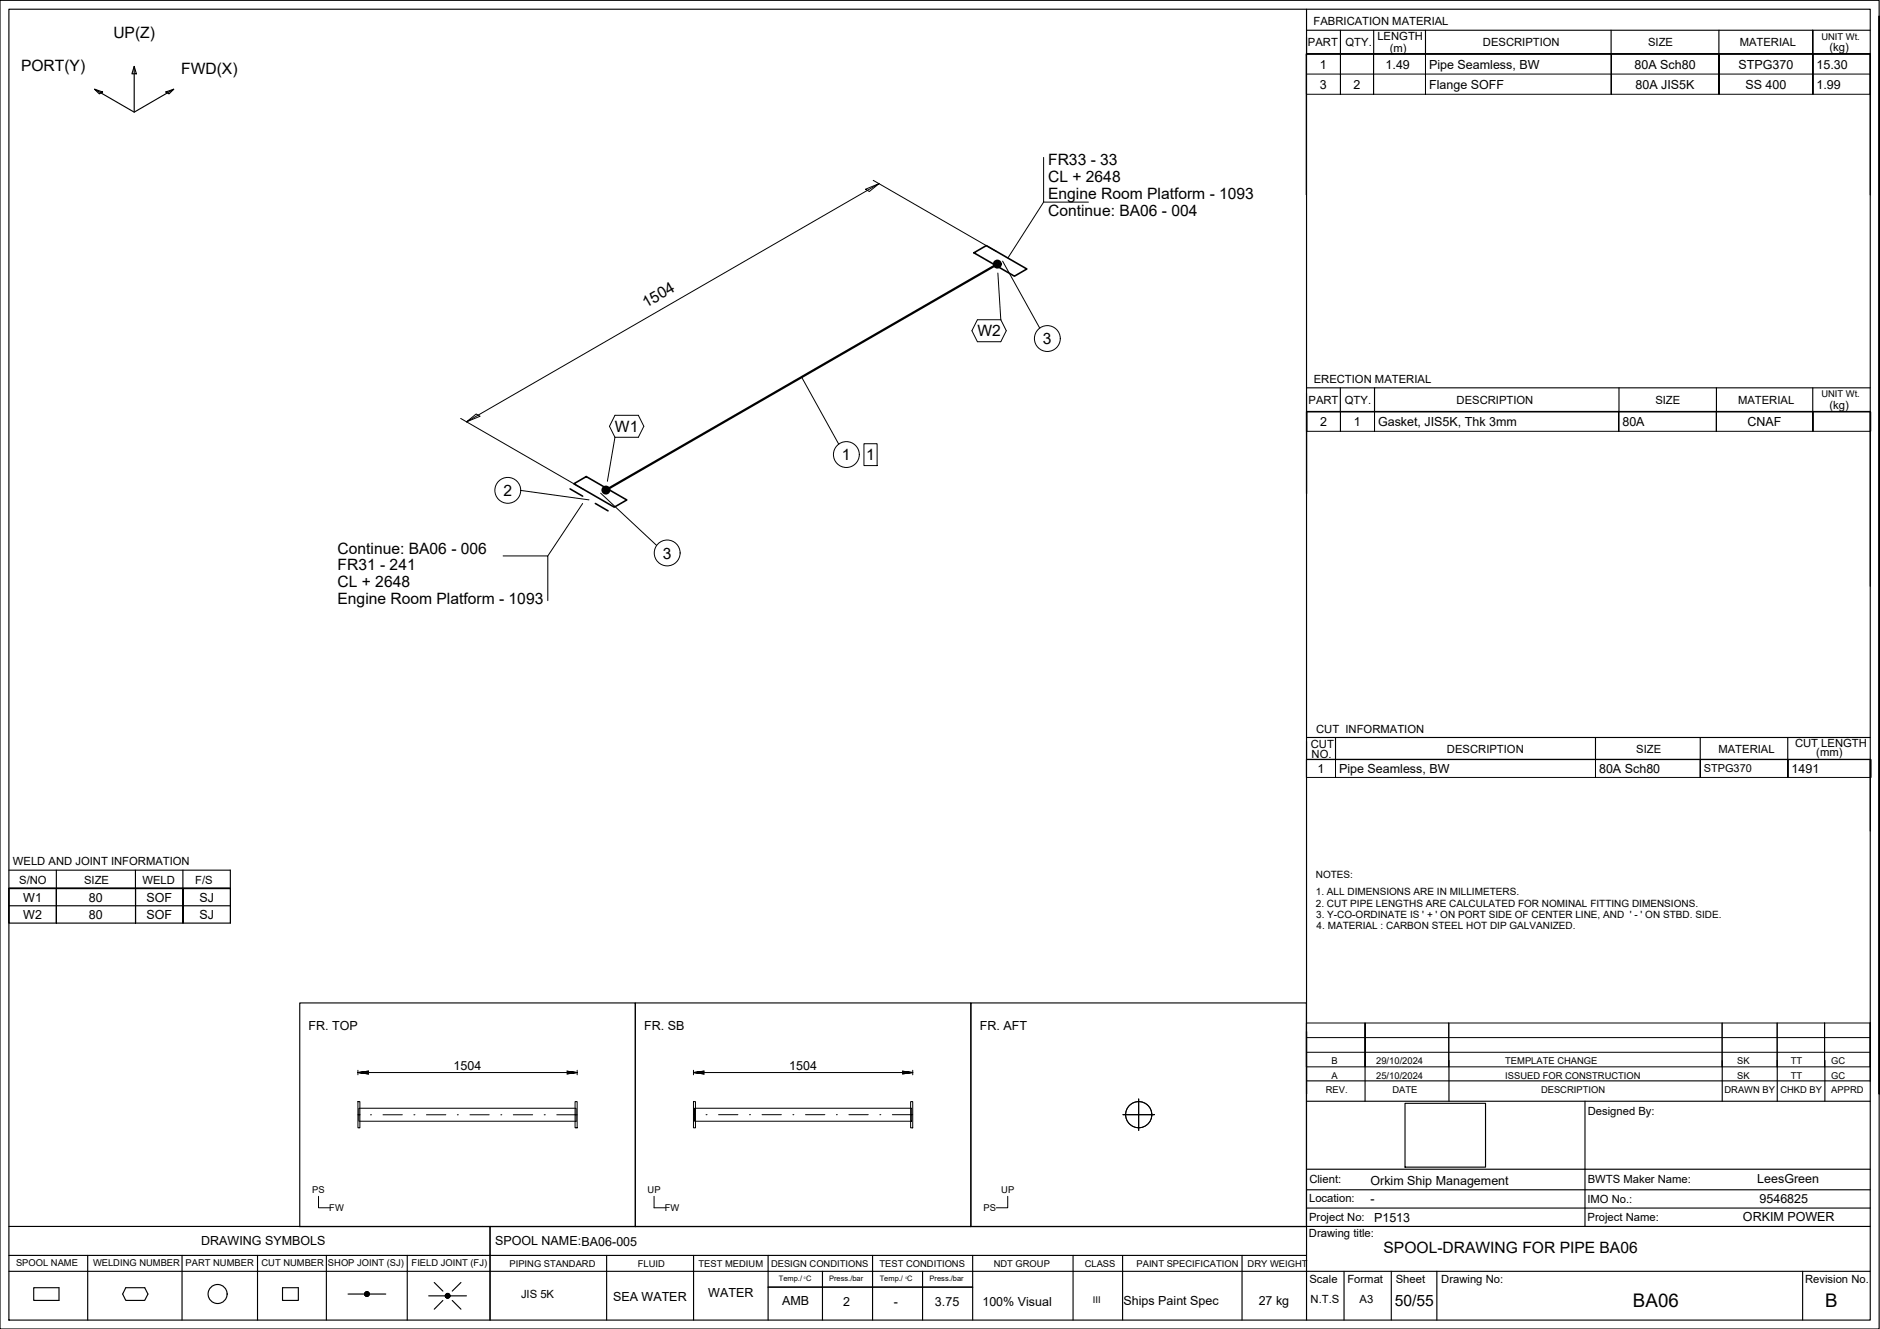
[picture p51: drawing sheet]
<svg xmlns="http://www.w3.org/2000/svg" width="420mm" height="297mm" viewBox="0 0 420 297" stroke-linecap="round" stroke-linejoin="round" font-family="sans-serif">
<defs><g id="words">
<g font-size="4.2">
<text x="365" y="292.1">BA06</text>
<text x="407.9" y="292.1">B</text>
</g>
<g font-size="3.5">
<text x="25.3" y="8.5">UP(Z)</text>
<text x="4.7" y="15.8">PORT(Y)</text>
<text x="40.5" y="16.6">FWD(X)</text>
<text x="234.3" y="40.7">CL + 2648</text>
<text x="234.3" y="36.9">FR33 - 33</text>
<text x="234.3" y="44.4">Engine Room Platform - 1093</text>
<text x="234.3" y="48.2">Continue: BA06 - 004</text>
<text x="144.4" y="68.8" transform="rotate(-30 144.4 68.8)">1504</text>
<text x="218.4" y="75.2">W2</text>
<text x="233.1" y="76.9">3</text>
<text x="137.4" y="96.5">W1</text>
<text x="188.2" y="102.9">1</text>
<text x="193.6" y="102.9">1</text>
<text x="112.5" y="110.9">2</text>
<text x="75.4" y="123.7">Continue: BA06 - 006</text>
<text x="148.1" y="124.8">3</text>
<text x="75.4" y="127.5">FR31 - 241</text>
<text x="75.4" y="131.2">CL + 2648</text>
<text x="75.4" y="135">Engine Room Platform - 1093</text>
<text x="309.2" y="280.1">SPOOL-DRAWING FOR PIPE BA06</text>
<text x="311.7" y="291.8">50/55</text>
</g>
<g font-size="2.8">
<text x="295" y="15.3">1</text>
<text x="309.7" y="15.3">1.49</text>
<text x="319.4" y="15.3">Pipe Seamless, BW</text>
<text x="365.3" y="15.3">80A Sch80</text>
<text x="388.5" y="15.3">STPG370</text>
<text x="406" y="15.3">15.30</text>
<text x="295" y="19.8">3</text>
<text x="302.5" y="19.8">2</text>
<text x="319.4" y="19.8">Flange SOFF</text>
<text x="365.5" y="19.8">80A JIS5K</text>
<text x="390.1" y="19.8">SS 400</text>
<text x="406" y="19.8">1.99</text>
<text x="295.1" y="95.2">2</text>
<text x="302.6" y="95.2">1</text>
<text x="308" y="95.2">Gasket, JIS5K, Thk 3mm</text>
<text x="362.6" y="95.2">80A</text>
<text x="390.6" y="95.2">CNAF</text>
<text x="294.4" y="172.7">1</text>
<text x="299.3" y="172.7">Pipe Seamless, BW</text>
<text x="357.4" y="172.7">80A Sch80</text>
<text x="400.4" y="172.7">1491</text>
<text x="5.2" y="201.5">W1</text>
<text x="19.9" y="201.5">80</text>
<text x="32.7" y="201.5">SOF</text>
<text x="44.6" y="201.5">SJ</text>
<text x="5.2" y="205.4">W2</text>
<text x="19.9" y="205.4">80</text>
<text x="32.7" y="205.4">SOF</text>
<text x="44.6" y="205.4">SJ</text>
<text x="69" y="230.2">FR. TOP</text>
<text x="144" y="230.2">FR. SB</text>
<text x="219" y="230.2">FR. AFT</text>
<text x="101.4" y="239.2">1504</text>
<text x="176.4" y="239.2">1504</text>
<text x="306.3" y="265">Orkim Ship Management</text>
<text x="306.3" y="268.8">-</text>
<text x="392.7" y="264.4">LeesGreen</text>
<text x="393.2" y="268.9">9546825</text>
<text x="307.1" y="273.1">P1513</text>
<text x="389.5" y="273">ORKIM POWER</text>
<text x="45" y="278.2">DRAWING SYMBOLS</text>
<text x="110.6" y="278.3">SPOOL NAME:BA06-005</text>
<text x="137" y="290.8">SEA WATER</text>
<text x="158.3" y="290">WATER</text>
<text x="174.8" y="291.7">AMB</text>
<text x="188.5" y="291.9">2</text>
<text x="199.7" y="291.9">-</text>
<text x="209" y="291.8">3.75</text>
<text x="219.6" y="291.9">100% Visual</text>
<text x="251.1" y="291.7">Ships Paint Spec</text>
<text x="281.3" y="291.7">27 kg</text>
</g>
<g font-size="2.5">
<text x="293.6" y="5.7">FABRICATION MATERIAL</text>
<text x="292.3" y="10.3">PART</text>
<text x="300.7" y="10.3">QTY.</text>
<text x="307.8" y="8.9">LENGTH</text>
<text x="310.6" y="11.5">(m)</text>
<text x="331.4" y="10.3">DESCRIPTION</text>
<text x="368.3" y="10.3">SIZE</text>
<text x="388.8" y="10.3">MATERIAL</text>
<text x="408.9" y="11.4">(kg)</text>
<text x="293.6" y="85.7">ERECTION MATERIAL</text>
<text x="292.4" y="90.2">PART</text>
<text x="300.6" y="90.2">QTY.</text>
<text x="325.5" y="90.2">DESCRIPTION</text>
<text x="370" y="90.2">SIZE</text>
<text x="388.4" y="90.2">MATERIAL</text>
<text x="408.9" y="91.3">(kg)</text>
<text x="292.9" y="167.2">CUT</text>
<text x="294.1" y="163.9">CUT INFORMATION</text>
<text x="401.2" y="167">CUT LENGTH</text>
<text x="293.1" y="169.4">NO.</text>
<text x="323.4" y="168.3">DESCRIPTION</text>
<text x="365.7" y="168.3">SIZE</text>
<text x="384" y="168.3">MATERIAL</text>
<text x="405.9" y="169">(mm)</text>
<text x="2.9" y="193.4">WELD AND JOINT INFORMATION</text>
<text x="4.3" y="197.5">S/NO</text>
<text x="18.8" y="197.5">SIZE</text>
<text x="31.9" y="197.5">WELD</text>
<text x="43.6" y="197.5">F/S</text>
<text x="354.9" y="249.2">Designed By:</text>
<text x="292.6" y="268.6">Location:</text>
<text x="292.6" y="264.5">Client:</text>
<text x="354.8" y="268.9">IMO No.:</text>
<text x="354.9" y="264.3">BWTS Maker Name:</text>
<text x="292.6" y="272.8">Project No:</text>
<text x="354.8" y="272.8">Project Name:</text>
<text x="292.5" y="276.4">Drawing title:</text>
<text x="292.7" y="286.7">Scale</text>
<text x="301.1" y="286.7">Format</text>
<text x="311.9" y="286.7">Sheet</text>
<text x="322.1" y="286.7">Drawing No:</text>
<text x="403.4" y="286.7">Revision No.</text>
<text x="116.4" y="290.2">JIS 5K</text>
<text x="292.9" y="291.3">N.T.S</text>
<text x="303.9" y="291.3">A3</text>
</g>
<text font-size="2.4" x="380.8" y="172.6">STPG370</text>
<g font-size="2.2">
<text x="294.1" y="196.3">NOTES:</text>
<text x="294.1" y="200">1. ALL DIMENSIONS ARE IN MILLIMETERS.</text>
<text x="294.1" y="202.7">2. CUT PIPE LENGTHS ARE CALCULATED FOR NOMINAL FITTING DIMENSIONS.</text>
<text x="294.2" y="205.1">3. Y-CO-ORDINATE IS ' + ' ON PORT SIDE OF CENTER LINE, AND ' - ' ON STBD. SIDE.</text>
<text x="294.3" y="207.7">4. MATERIAL : CARBON STEEL HOT DIP GALVANIZED.</text>
</g>
<g font-size="2.1">
<text x="407.1" y="8.9">UNIT Wt.</text>
<text x="407.1" y="88.8">UNIT Wt.</text>
<text x="297.6" y="237.8">B</text>
<text x="307.6" y="237.8">29/10/2024</text>
<text x="336.4" y="237.8">TEMPLATE CHANGE</text>
<text x="388.3" y="237.8">SK</text>
<text x="400.2" y="237.8">TT</text>
<text x="409.3" y="237.8">GC</text>
<text x="296.3" y="244.4">REV.</text>
<text x="297.6" y="241.2">A</text>
<text x="307.6" y="241.2">25/10/2024</text>
<text x="311.2" y="244.4">DATE</text>
<text x="336.4" y="241.2">ISSUED FOR CONSTRUCTION</text>
<text x="344.4" y="244.4">DESCRIPTION</text>
<text x="385.4" y="244.4">DRAWN BY</text>
<text x="388.3" y="241.2">SK</text>
<text x="397.9" y="244.4">CHKD BY</text>
<text x="400.2" y="241.2">TT</text>
<text x="409.3" y="244.4">APPRD</text>
<text x="409.3" y="241.2">GC</text>
<text x="69.8" y="266.7">PS</text>
<text x="144.7" y="266.7">UP</text>
<text x="223.8" y="266.7">UP</text>
<text x="73.6" y="270.7">FW</text>
<text x="148.6" y="270.7">FW</text>
<text x="219.8" y="270.7">PS</text>
<text x="3.6" y="283">SPOOL NAME</text>
<text x="20.8" y="282.9">WELDING NUMBER</text>
<text x="41.5" y="282.9">PART NUMBER</text>
<text x="58.4" y="282.9">CUT NUMBER</text>
<text x="73.3" y="282.9">SHOP JOINT (SJ)</text>
<text x="92" y="283">FIELD JOINT (FJ)</text>
<text x="113.9" y="283.1">PIPING STANDARD</text>
<text x="142.6" y="283.1">FLUID</text>
<text x="156.1" y="283.1">TEST MEDIUM</text>
<text x="172.3" y="283.1">DESIGN CONDITIONS</text>
<text x="196.6" y="283.1">TEST CONDITIONS</text>
<text x="222.1" y="283.1">NDT GROUP</text>
<text x="242.4" y="283.1">CLASS</text>
<text x="254" y="283.1">PAINT SPECIFICATION</text>
<text x="278.8" y="283.1">DRY WEIGHT</text>
<text x="244.2" y="291.3">III</text>
</g>
<g font-size="1.7">
<text x="174.1" y="286.4">Temp./ C</text>
<text x="185.3" y="286.4">Press./bar</text>
<text x="196.6" y="286.4">Temp./ C</text>
<text x="207.8" y="286.4">Press./bar</text>
</g>
<g font-size=".7">
<text x="179.7" y="285.8">0</text>
<text x="202.4" y="285.8">0</text>
</g>
</g></defs>
<g fill="none" stroke="#000" stroke-width=".22">
<path d="M292 12.1h126v9h-126zM292 16.6h126M292 12.1v9M299.6 12.1v9v-9M307 12.1v9v-9M318.6 12.1v9v-9M360.1 12.1v9v-9M384.2 12.1v9v-9M405.2 12.1v9v-9M418 12.1v9M233.2 35.2v10h10M193.4 42.3l3-1.3-2.1 1.8z"/>
<path d="M195.2 40.3l27.5 15.9M196.4 41l-92.1 53.3M224.1 58.4l8.3 14.9M233.2 45.2l-8 12.5M218.4 71.5h5.3l1.2 2.4-1.2 2.5h-5.3l-1.2-2.5zM223 61l.7 10.5M103 93.5l27.5 15.9M104.3 94.3l2.1-1.8 .9 .5zM137.4 92.8h5.3l1.2 2.5-1.2 2.4h-5.3l-1.2-2.4zM137.4 97.7l-1.7 9.9M179.2 84.3l8.3 15M193.1 99.2h2.9v4.9h-2.9z"/>
<path d="M292 92.1h126.1v4.3h-126.1zM292.1 92.1v4.3M299.6 92.1v4.3v-4.3M307.2 92.1v4.3v-4.3M361.8 92.1v4.3v-4.3M383.6 92.1v4.3v-4.3M405.2 92.1v4.3v-4.3M418 92.1v4.3M116.4 109.6l15.2 2.1M130.2 112.5l-7.8 11.8M134.2 110.2l12.5 11.7M112.4 124.3h10v9.9"/>
<path d="M292 169.8v4h126.2v-4h-126.2v4M298.5 169.8v4v-4M356.6 169.8v4v-4M380 169.8v4v-4M399.6 169.8v4v-4M418 169.8v4M80 239.7l2.4 .3-2.4-.3 2.4-.3zM80 239.7h49M80 239.2v1M126.6 239.4l2.4 .3-2.4 .3 2.4-.3zM129 239.2v1M155 239.7l2.4 .3-2.4-.3 2.4-.3z"/>
<path d="M155 239.7h49M155 239.2v1M201.6 239.4l2.4 .3-2.4 .3 2.4-.3zM204 239.2v1M292 228.6h126v9.8h-126zM292 228.6v9.8M292 235.2h126M292 231.9h126M305.1 228.6v9.8v-9.8M323.8 228.6v9.8M384.9 228.6v9.8M397.2 228.6v9.8"/>
<path d="M407.8 228.6v9.8v-9.8M418 228.6v9.8M80 246.2h.4v5.9h-.4zM80 249.2h.4M80.2 249.2h.1M80.2 247.7h48.6v2.9h-48.6zM82.8 249.2h.2M85.6 249.2h4.3M92.5 249.2h.2M95.3 249.2h4.3M102.2 249.2h.2M105 249.2h4.3"/>
<path d="M111.9 249.2h.2M114.7 249.2h4.3M121.6 249.2h.3M124.4 249.2h4.6M128.5 246.2h.5v5.9h-.5zM155 246.2h.4v5.9h-.4zM155 249.1h.4M155.2 247.7h48.6v2.9h-48.6zM157.8 249.1h.2M160.6 249.1h4.3M167.5 249.1h.2M170.3 249.1h4.3"/>
<path d="M177.2 249.1h.2M180 249.1h4.3M186.9 249.1h.2M189.7 249.1h4.3M196.6 249.1h.2M199.4 249.1h4.6M203.5 246.2h.5v5.9h-.5zM254.5 245.6v7.1M257.3 248.4a2.93 2.93 0 0 0-4.7-1.6 2.93 2.93 0 0 0 .6 4.9 2.93 2.93 0 0 0 4.2-2.5l-.1 .7M257.4 249.2l-.1-.8 .1 .8M258 249.1h-7h7M71.2 267.4v2.5h2.6"/>
<path d="M146.2 267.4v2.5h2.6M225.2 267.4v2.5h-2.5"/>
<circle cx="234.1" cy="75.7" r="2.89"/>
<circle cx="113.5" cy="109.6" r="2.89"/>
<circle cx="189.2" cy="101.6" r="2.89"/>
<circle cx="149.1" cy="123.6" r="2.89"/>
<circle cx="254.5" cy="249.1" r="2.93"/>
</g>
<g fill="none" stroke="#000" stroke-width=".25">
<path d="M0 .1h420v296.9h-420zM2 2.1h416v292.9h-416zM21.1 19.9l8.9 5.2 8.8-5.2M21.1 19.9l1.8 .7-.7 .4zM30 14.8l.5 1.7h-1zM30 14.8v10.3M292 2.1v292.9M292 6.8h126M299.6 6.8v5.3M307 6.8v5.3M318.6 6.8v5.3M360.1 6.8v5.3"/>
<path d="M384.2 6.8v5.3M405.1 6.8v5.3v-5.3M418 12.1h-126v31.5v-31.5h126v31.5M420 3.6v240.9v-240.9M37.1 20.6l1.7-.7-1 1.1zM292 92v18.3v-18.3h126zM292 86.7h126M299.6 86.7v5.3M307.2 86.7v5.3M361.8 86.7v5.3M383.6 86.7v5.3M405.1 86.7v5.2"/>
<path d="M418 92.1v38.9M292 169.7l126 .1v15.9M292 164.8h126M298.5 164.8v4.9M356.6 164.8v4.9M380 164.8v4.9M399.5 164.8v4.9M2 198.6h49.5v7.7h-49.5zM2 198.6v7.7M2 194.5h49.5v4.1h-49.5M12.6 198.6v7.7v-7.7M12.6 194.5v4.1"/>
<path d="M30.3 194.5v4.1M30.3 198.6v7.7v-7.7M40.9 194.5v4.1M40.9 198.6v7.7v-7.7M51.5 198.6h-49.5h49.5M51.5 198.6v7.7M2 202.4h49.5M67 224.2h75v50h-75zM142 224.2h75v50h-75zM217 224.2h75v50h-75zM292 230.6v13.9v-13.9M305.1 237v9.1"/>
<path d="M323.8 237v9.1M384.9 237v9.1M397.2 237v9.1M407.8 237v9.1M418 228.5v13.1M292 246.1h126M292 241.6h126M314 246.6h18v14.3h-18zM354.2 246.1v28M2 274.1h416M109.5 274.1v20.9M292 261.3h126"/>
<path d="M292 270h126M292 265.9h126M2 284.1h416M2 280.6h290M7.5 287.8h5.7v2.8h-5.7zM19.6 280.6v14.4M28.1 287.8h4.2l.8 1.4-.8 1.4h-4.2l-.7-1.4zM40.7 280.6v14.4M57.6 280.6v14.4M63.1 287.8h3.6v2.8h-3.6zM72.9 280.6v14.4M77.8 289.2h3.7"/>
<path d="M81.7 288.8l-.1 .2M81.9 288.7l-.4 .4M82 288.7l-.5 .6M82.1 288.7l-.6 .7M82.2 288.8l-.7 .6M82.3 288.8l-.7 .7M82.3 288.8l-.7 .8M82.4 288.9l-.7 .7M82.4 289l-.7 .7M82.5 289l-.7 .7M82.5 289.5l-.3 .2M82.5 289.1l-.6 .6"/>
<path d="M82.5 289.2l-.5 .5M82.5 289.3l-.4 .4M82.5 289.2h3.7M91 280.6v14.4M95.8 289.6h3.7M97 286.6l2 2M99 290.7l-2 1.9M99.9 289.1l-.3 .3M100 289.1l-.5 .5M100.1 289.1l-.6 .6M100.2 289.1l-.7 .7M100.2 289.2l-.6 .6"/>
<path d="M100.3 289.2l-.7 .7M100.4 289.2l-.7 .8M100.4 289.3l-.7 .7M100.5 289.4l-.7 .7M100.5 289.9l-.1 .1M100.5 289.5l-.6 .6M100.5 289.7l-.4 .4M100.6 289.6h3.6M100.6 289.6l-.6 .5M101.1 290.7l1.9 1.9M103 286.6l-1.9 2M135.6 280.6v14.4"/>
<path d="M155 280.6v14.4M171.7 287.7h45.7M171.7 280.6v14.4M183.8 284.1v10.9M195 280.6v14.4M206.2 284.1v10.9M217.4 280.6v14.4M239.8 280.6v14.4M250.9 280.7v14.3M277.6 280.6v14.4M300.4 284.1v10.9M310.9 284.1v10.9"/>
<path d="M321.1 284.1v10.9M402.9 284.1v10.9"/>
<circle cx="48.6" cy="289.2" r="2.13"/>
<circle cx="82" cy="289.2" r=".54"/>
<circle cx="100" cy="289.6" r=".54"/>
</g>
<path d="M217.7 56.5l2.7-1.6 9.1 5.2-2.8 1.6zM127.4 109.3l2.8 1.6M128.2 108.1l2.8-1.6 9.1 5.2-2.8 1.7zM133.1 112.5l2.8 1.7" fill="none" stroke="#000" stroke-width=".36"/>
<g fill="none" stroke="#000" stroke-width=".51">
<path d="M222.9 59l-87.5 50.5"/>
<circle cx="222.9" cy="59" r=".75"/>
<circle cx="222.9" cy="59" r=".37"/>
<circle cx="135.4" cy="109.5" r=".75"/>
<circle cx="135.4" cy="109.5" r=".37"/>
</g>
<path d="M231 72.6v6.2M186.1 98.5v6.2M192.9 99v5.3M110.4 106.5v6.2M146 120.5v6.2" fill="none" stroke="#fff" stroke-width=".22"/>
<g fill="#fff" stroke="#fff" stroke-width=".22">
<path d="M152.2 120.5l-6.2 6.2h6.2zM146 120.5h6.2l-6.2 6.2z"/>
<path d="M192.2 98.5l-6.1 6.2h6.1zM186.1 98.5h6.1l-6.1 6.2z"/>
<path d="M237.2 72.6l-6.2 6.2h6.2zM231 72.6h6.2l-6.2 6.2z"/>
<path d="M110.4 112.7h6.2v-6.2zM110.4 106.5h6.2l-6.2 6.2z"/>
<path d="M196.2 99l-3.3 5.3h3.3zM192.9 99h3.3l-3.3 5.3z"/>
</g>
<use href="#words"/>
</svg>
